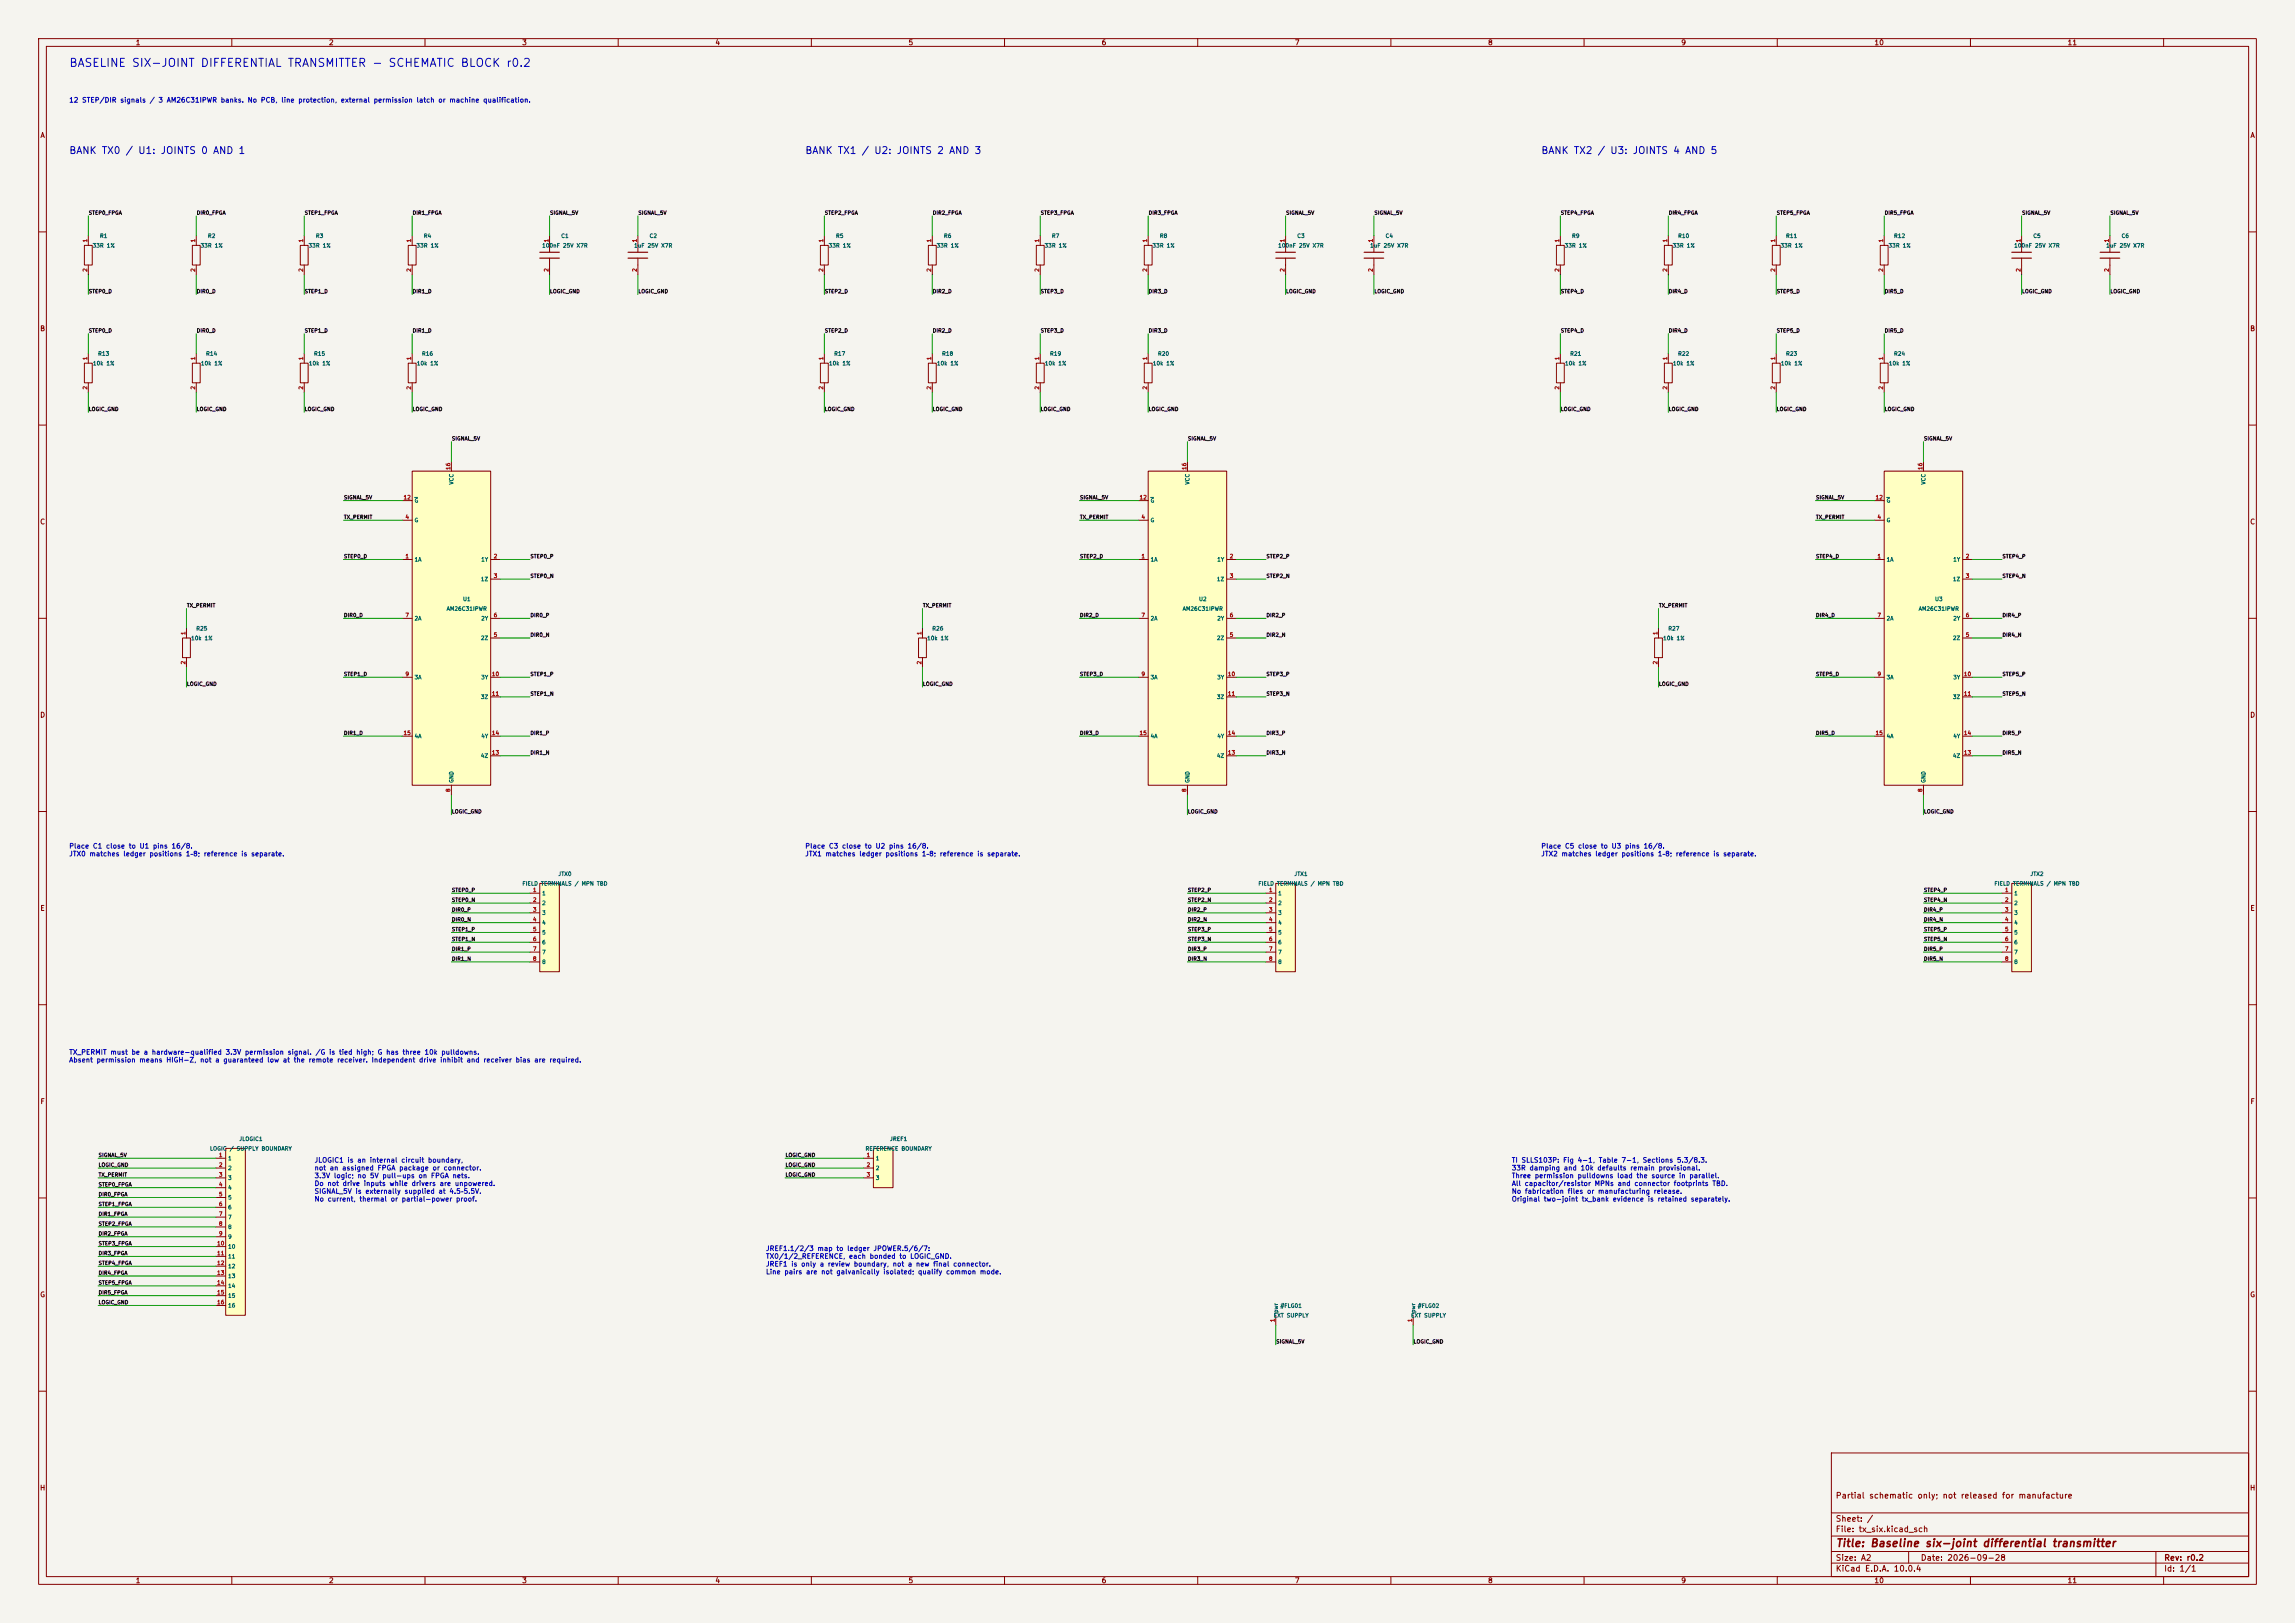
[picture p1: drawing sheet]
<svg xmlns="http://www.w3.org/2000/svg" width="594mm" height="420mm" viewBox="0 0 594 420" stroke-linecap="round" stroke-linejoin="round" font-family="sans-serif">
<defs><g id="words">
<text font-size="2.1" fill="#0000c2" x="17.8" y="17.8">BASELINE SIX-JOINT DIFFERENTIAL TRANSMITTER - SCHEMATIC BLOCK r0.2</text>
<text font-size="2" fill="#840000" x="475" y="400.8">Title: Baseline six-joint differential transmitter</text>
<g font-size="1.8" fill="#0000c2">
<text x="17.8" y="40.3">BANK TX0 / U1: JOINTS 0 AND 1</text>
<text x="208.3" y="40.3">BANK TX1 / U2: JOINTS 2 AND 3</text>
<text x="398.8" y="40.3">BANK TX2 / U3: JOINTS 4 AND 5</text>
</g>
<g font-size="1.5" fill="#840000">
<text x="475" y="388.1">Partial schematic only; not released for manufacture</text>
<text x="475" y="394.1">Sheet: /</text>
<text x="475" y="396.8">File: tx_six.kicad_sch</text>
<text x="475" y="407">KiCad E.D.A. 10.0.4</text>
<text x="475" y="404.2">Size: A2</text>
<text x="497" y="404.2">Date: 2026-09-28</text>
<text x="560" y="404.2">Rev: r0.2</text>
<text x="560" y="407">Id: 1/1</text>
</g>
<g font-size="1.3" fill="#840000">
<text x="35" y="12">1</text>
<text x="85" y="12">2</text>
<text x="135" y="12">3</text>
<text x="185" y="12">4</text>
<text x="235" y="12">5</text>
<text x="285" y="12">6</text>
<text x="335" y="12">7</text>
<text x="385" y="12">8</text>
<text x="435" y="12">9</text>
<text x="485" y="12">10</text>
<text x="535" y="12">11</text>
<text x="10.3" y="36">A</text>
<text x="582.3" y="36">A</text>
<text x="10.3" y="86">B</text>
<text x="582.3" y="86">B</text>
<text x="10.3" y="136">C</text>
<text x="582.3" y="136">C</text>
<text x="10.3" y="186">D</text>
<text x="582.3" y="186">D</text>
<text x="10.3" y="236">E</text>
<text x="582.3" y="236">E</text>
<text x="10.3" y="286">F</text>
<text x="582.3" y="286">F</text>
<text x="10.3" y="336">G</text>
<text x="582.3" y="336">G</text>
<text x="10.2" y="386">H</text>
<text x="582.2" y="386">H</text>
<text x="35" y="410">1</text>
<text x="85" y="410">2</text>
<text x="135" y="410">3</text>
<text x="185" y="410">4</text>
<text x="235" y="410">5</text>
<text x="285" y="410">6</text>
<text x="335" y="410">7</text>
<text x="385" y="410">8</text>
<text x="435" y="410">9</text>
<text x="485" y="410">10</text>
<text x="535" y="410">11</text>
</g>
<g font-size="1.3" fill="#0000c2">
<text x="17.8" y="26.8">12 STEP/DIR signals / 3 AM26C31IPWR banks. No PCB, line protection, external permission latch or machine qualification.</text>
<text x="17.8" y="219.9">Place C1 close to U1 pins 16/8.</text>
<text x="17.8" y="221.9">JTX0 matches ledger positions 1–8; reference is separate.</text>
<text x="208.3" y="219.9">Place C3 close to U2 pins 16/8.</text>
<text x="208.3" y="221.9">JTX1 matches ledger positions 1–8; reference is separate.</text>
<text x="398.8" y="219.9">Place C5 close to U3 pins 16/8.</text>
<text x="398.8" y="221.9">JTX2 matches ledger positions 1–8; reference is separate.</text>
<text x="17.8" y="273.2">TX_PERMIT must be a hardware-qualified 3.3V permission signal. /G is tied high; G has three 10k pulldowns.</text>
<text x="17.8" y="275.2">Absent permission means HIGH-Z, not a guaranteed low at the remote receiver. Independent drive inhibit and receiver bias are required.</text>
<text x="81.3" y="301.2">JLOGIC1 is an internal circuit boundary,</text>
<text x="81.3" y="303.2">not an assigned FPGA package or connector.</text>
<text x="81.3" y="305.2">3.3V logic; no 5V pull-ups on FPGA nets.</text>
<text x="391.2" y="301.2">TI SLLS103P: Fig 4-1, Table 7-1, Sections 5.3/8.3.</text>
<text x="391.2" y="303.2">33R damping and 10k defaults remain provisional.</text>
<text x="391.2" y="305.2">Three permission pulldowns load the source in parallel.</text>
<text x="81.3" y="307.2">Do not drive inputs while drivers are unpowered.</text>
<text x="81.3" y="309.2">SIGNAL_5V is externally supplied at 4.5–5.5V.</text>
<text x="81.3" y="311.2">No current, thermal or partial-power proof.</text>
<text x="391.2" y="307.2">All capacitor/resistor MPNs and connector footprints TBD.</text>
<text x="391.2" y="309.2">No fabrication files or manufacturing release.</text>
<text x="391.2" y="311.2">Original two-joint tx_bank evidence is retained separately.</text>
<text x="198.1" y="324">JREF1.1/2/3 map to ledger JPOWER.5/6/7:</text>
<text x="198.1" y="326">TX0/1/2_REFERENCE, each bonded to LOGIC_GND.</text>
<text x="198.1" y="328">JREF1 is only a review boundary, not a new final connector.</text>
<text x="198.1" y="330.1">Line pairs are not galvanically isolated; qualify common mode.</text>
</g>
<g font-size="1" fill="#0f0f0f">
<text x="22.9" y="55.8">STEP0_FPGA</text>
<text x="50.8" y="55.8">DIR0_FPGA</text>
<text x="78.7" y="55.8">STEP1_FPGA</text>
<text x="106.7" y="55.8">DIR1_FPGA</text>
<text x="142.2" y="55.8">SIGNAL_5V</text>
<text x="165.1" y="55.8">SIGNAL_5V</text>
<text x="213.4" y="55.8">STEP2_FPGA</text>
<text x="241.3" y="55.8">DIR2_FPGA</text>
<text x="269.2" y="55.8">STEP3_FPGA</text>
<text x="297.2" y="55.8">DIR3_FPGA</text>
<text x="332.7" y="55.8">SIGNAL_5V</text>
<text x="355.6" y="55.8">SIGNAL_5V</text>
<text x="403.9" y="55.8">STEP4_FPGA</text>
<text x="431.8" y="55.8">DIR4_FPGA</text>
<text x="459.7" y="55.8">STEP5_FPGA</text>
<text x="487.7" y="55.8">DIR5_FPGA</text>
<text x="523.2" y="55.8">SIGNAL_5V</text>
<text x="546.1" y="55.8">SIGNAL_5V</text>
<text x="22.9" y="76.1">STEP0_D</text>
<text x="50.8" y="76.1">DIR0_D</text>
<text x="78.7" y="76.1">STEP1_D</text>
<text x="106.7" y="76.1">DIR1_D</text>
<text x="142.2" y="76.1">LOGIC_GND</text>
<text x="165.1" y="76.1">LOGIC_GND</text>
<text x="213.4" y="76.1">STEP2_D</text>
<text x="241.3" y="76.1">DIR2_D</text>
<text x="269.2" y="76.1">STEP3_D</text>
<text x="297.2" y="76.1">DIR3_D</text>
<text x="332.7" y="76.1">LOGIC_GND</text>
<text x="355.6" y="76.1">LOGIC_GND</text>
<text x="403.9" y="76.1">STEP4_D</text>
<text x="431.8" y="76.1">DIR4_D</text>
<text x="459.7" y="76.1">STEP5_D</text>
<text x="487.7" y="76.1">DIR5_D</text>
<text x="523.2" y="76.1">LOGIC_GND</text>
<text x="546.1" y="76.1">LOGIC_GND</text>
<text x="22.9" y="86.3">STEP0_D</text>
<text x="50.8" y="86.3">DIR0_D</text>
<text x="78.7" y="86.3">STEP1_D</text>
<text x="106.7" y="86.3">DIR1_D</text>
<text x="213.4" y="86.3">STEP2_D</text>
<text x="241.3" y="86.3">DIR2_D</text>
<text x="269.2" y="86.3">STEP3_D</text>
<text x="297.2" y="86.3">DIR3_D</text>
<text x="403.9" y="86.3">STEP4_D</text>
<text x="431.8" y="86.3">DIR4_D</text>
<text x="459.7" y="86.3">STEP5_D</text>
<text x="487.7" y="86.3">DIR5_D</text>
<text x="22.9" y="106.6">LOGIC_GND</text>
<text x="50.8" y="106.6">LOGIC_GND</text>
<text x="78.7" y="106.6">LOGIC_GND</text>
<text x="106.7" y="106.6">LOGIC_GND</text>
<text x="213.4" y="106.6">LOGIC_GND</text>
<text x="241.3" y="106.6">LOGIC_GND</text>
<text x="269.2" y="106.6">LOGIC_GND</text>
<text x="297.2" y="106.6">LOGIC_GND</text>
<text x="403.9" y="106.6">LOGIC_GND</text>
<text x="431.8" y="106.6">LOGIC_GND</text>
<text x="459.7" y="106.6">LOGIC_GND</text>
<text x="487.7" y="106.6">LOGIC_GND</text>
<text x="116.8" y="114.2">SIGNAL_5V</text>
<text x="307.3" y="114.2">SIGNAL_5V</text>
<text x="497.8" y="114.2">SIGNAL_5V</text>
<text x="88.9" y="129.4">SIGNAL_5V</text>
<text x="279.4" y="129.4">SIGNAL_5V</text>
<text x="469.9" y="129.4">SIGNAL_5V</text>
<text x="88.9" y="134.5">TX_PERMIT</text>
<text x="279.4" y="134.5">TX_PERMIT</text>
<text x="469.9" y="134.5">TX_PERMIT</text>
<text x="88.9" y="144.7">STEP0_D</text>
<text x="137.2" y="144.7">STEP0_P</text>
<text x="137.2" y="149.8">STEP0_N</text>
<text x="279.4" y="144.7">STEP2_D</text>
<text x="327.7" y="144.7">STEP2_P</text>
<text x="327.7" y="149.8">STEP2_N</text>
<text x="469.9" y="144.7">STEP4_D</text>
<text x="518.2" y="144.7">STEP4_P</text>
<text x="518.2" y="149.8">STEP4_N</text>
<text x="48.3" y="157.4">TX_PERMIT</text>
<text x="88.9" y="159.9">DIR0_D</text>
<text x="137.2" y="159.9">DIR0_P</text>
<text x="238.8" y="157.4">TX_PERMIT</text>
<text x="279.4" y="159.9">DIR2_D</text>
<text x="327.7" y="159.9">DIR2_P</text>
<text x="429.3" y="157.4">TX_PERMIT</text>
<text x="469.9" y="159.9">DIR4_D</text>
<text x="518.2" y="159.9">DIR4_P</text>
<text x="137.2" y="165">DIR0_N</text>
<text x="327.7" y="165">DIR2_N</text>
<text x="518.2" y="165">DIR4_N</text>
<text x="48.3" y="177.7">LOGIC_GND</text>
<text x="88.9" y="175.2">STEP1_D</text>
<text x="137.2" y="175.2">STEP1_P</text>
<text x="238.8" y="177.7">LOGIC_GND</text>
<text x="279.4" y="175.2">STEP3_D</text>
<text x="327.7" y="175.2">STEP3_P</text>
<text x="429.3" y="177.7">LOGIC_GND</text>
<text x="469.9" y="175.2">STEP5_D</text>
<text x="518.2" y="175.2">STEP5_P</text>
<text x="137.2" y="180.2">STEP1_N</text>
<text x="327.7" y="180.2">STEP3_N</text>
<text x="518.2" y="180.2">STEP5_N</text>
<text x="88.9" y="190.4">DIR1_D</text>
<text x="137.2" y="190.4">DIR1_P</text>
<text x="279.4" y="190.4">DIR3_D</text>
<text x="327.7" y="190.4">DIR3_P</text>
<text x="469.9" y="190.4">DIR5_D</text>
<text x="518.2" y="190.4">DIR5_P</text>
<text x="137.2" y="195.5">DIR1_N</text>
<text x="327.7" y="195.5">DIR3_N</text>
<text x="518.2" y="195.5">DIR5_N</text>
<text x="116.8" y="210.7">LOGIC_GND</text>
<text x="307.3" y="210.7">LOGIC_GND</text>
<text x="497.8" y="210.7">LOGIC_GND</text>
<text x="116.8" y="231">STEP0_P</text>
<text x="116.8" y="233.6">STEP0_N</text>
<text x="307.3" y="233.6">STEP2_N</text>
<text x="307.3" y="231">STEP2_P</text>
<text x="497.8" y="231">STEP4_P</text>
<text x="497.8" y="233.6">STEP4_N</text>
<text x="116.8" y="236.1">DIR0_P</text>
<text x="116.8" y="238.7">DIR0_N</text>
<text x="307.3" y="236.1">DIR2_P</text>
<text x="307.3" y="238.7">DIR2_N</text>
<text x="497.8" y="236.1">DIR4_P</text>
<text x="497.8" y="238.7">DIR4_N</text>
<text x="116.8" y="241.2">STEP1_P</text>
<text x="116.8" y="243.7">STEP1_N</text>
<text x="307.3" y="241.2">STEP3_P</text>
<text x="307.3" y="243.7">STEP3_N</text>
<text x="497.8" y="241.2">STEP5_P</text>
<text x="497.8" y="243.7">STEP5_N</text>
<text x="116.8" y="246.3">DIR1_P</text>
<text x="116.8" y="248.8">DIR1_N</text>
<text x="307.3" y="246.3">DIR3_P</text>
<text x="307.3" y="248.8">DIR3_N</text>
<text x="497.8" y="246.3">DIR5_P</text>
<text x="497.8" y="248.8">DIR5_N</text>
<text x="25.4" y="299.6">SIGNAL_5V</text>
<text x="203.2" y="299.6">LOGIC_GND</text>
<text x="25.4" y="302.2">LOGIC_GND</text>
<text x="25.4" y="304.7">TX_PERMIT</text>
<text x="203.2" y="302.2">LOGIC_GND</text>
<text x="203.2" y="304.7">LOGIC_GND</text>
<text x="25.4" y="307.2">STEP0_FPGA</text>
<text x="25.4" y="309.8">DIR0_FPGA</text>
<text x="25.4" y="312.3">STEP1_FPGA</text>
<text x="25.4" y="314.9">DIR1_FPGA</text>
<text x="25.4" y="317.4">STEP2_FPGA</text>
<text x="25.4" y="319.9">DIR2_FPGA</text>
<text x="25.4" y="322.5">STEP3_FPGA</text>
<text x="25.4" y="325">DIR3_FPGA</text>
<text x="25.4" y="327.6">STEP4_FPGA</text>
<text x="25.4" y="330.1">DIR4_FPGA</text>
<text x="25.4" y="332.6">STEP5_FPGA</text>
<text x="25.4" y="335.2">DIR5_FPGA</text>
<text x="25.4" y="337.7">LOGIC_GND</text>
<text x="330.2" y="347.9">SIGNAL_5V</text>
<text x="365.8" y="347.9">LOGIC_GND</text>
</g>
<g font-size="1" fill="#a90000">
<text x="22.8" y="62.8" transform="rotate(-90 22.8 62.8)">1</text>
<text x="50.7" y="62.8" transform="rotate(-90 50.7 62.8)">1</text>
<text x="78.7" y="62.8" transform="rotate(-90 78.7 62.8)">1</text>
<text x="106.6" y="62.8" transform="rotate(-90 106.6 62.8)">1</text>
<text x="142.2" y="62.8" transform="rotate(-90 142.2 62.8)">1</text>
<text x="165" y="62.8" transform="rotate(-90 165 62.8)">1</text>
<text x="213.3" y="62.8" transform="rotate(-90 213.3 62.8)">1</text>
<text x="241.2" y="62.8" transform="rotate(-90 241.2 62.8)">1</text>
<text x="269.2" y="62.8" transform="rotate(-90 269.2 62.8)">1</text>
<text x="297.1" y="62.8" transform="rotate(-90 297.1 62.8)">1</text>
<text x="332.7" y="62.8" transform="rotate(-90 332.7 62.8)">1</text>
<text x="355.5" y="62.8" transform="rotate(-90 355.5 62.8)">1</text>
<text x="403.8" y="62.8" transform="rotate(-90 403.8 62.8)">1</text>
<text x="431.7" y="62.8" transform="rotate(-90 431.7 62.8)">1</text>
<text x="459.7" y="62.8" transform="rotate(-90 459.7 62.8)">1</text>
<text x="487.6" y="62.8" transform="rotate(-90 487.6 62.8)">1</text>
<text x="523.2" y="62.8" transform="rotate(-90 523.2 62.8)">1</text>
<text x="546" y="62.8" transform="rotate(-90 546 62.8)">1</text>
<text x="22.8" y="70.5" transform="rotate(-90 22.8 70.5)">2</text>
<text x="50.7" y="70.5" transform="rotate(-90 50.7 70.5)">2</text>
<text x="78.7" y="70.5" transform="rotate(-90 78.7 70.5)">2</text>
<text x="106.6" y="70.5" transform="rotate(-90 106.6 70.5)">2</text>
<text x="142.2" y="70.5" transform="rotate(-90 142.2 70.5)">2</text>
<text x="165" y="70.5" transform="rotate(-90 165 70.5)">2</text>
<text x="213.3" y="70.5" transform="rotate(-90 213.3 70.5)">2</text>
<text x="241.2" y="70.5" transform="rotate(-90 241.2 70.5)">2</text>
<text x="269.2" y="70.5" transform="rotate(-90 269.2 70.5)">2</text>
<text x="297.1" y="70.5" transform="rotate(-90 297.1 70.5)">2</text>
<text x="332.7" y="70.5" transform="rotate(-90 332.7 70.5)">2</text>
<text x="355.5" y="70.5" transform="rotate(-90 355.5 70.5)">2</text>
<text x="403.8" y="70.5" transform="rotate(-90 403.8 70.5)">2</text>
<text x="431.7" y="70.5" transform="rotate(-90 431.7 70.5)">2</text>
<text x="459.7" y="70.5" transform="rotate(-90 459.7 70.5)">2</text>
<text x="487.6" y="70.5" transform="rotate(-90 487.6 70.5)">2</text>
<text x="523.2" y="70.5" transform="rotate(-90 523.2 70.5)">2</text>
<text x="546" y="70.5" transform="rotate(-90 546 70.5)">2</text>
<text x="22.8" y="93.3" transform="rotate(-90 22.8 93.3)">1</text>
<text x="50.7" y="93.3" transform="rotate(-90 50.7 93.3)">1</text>
<text x="78.7" y="93.3" transform="rotate(-90 78.7 93.3)">1</text>
<text x="106.6" y="93.3" transform="rotate(-90 106.6 93.3)">1</text>
<text x="213.3" y="93.3" transform="rotate(-90 213.3 93.3)">1</text>
<text x="241.2" y="93.3" transform="rotate(-90 241.2 93.3)">1</text>
<text x="269.2" y="93.3" transform="rotate(-90 269.2 93.3)">1</text>
<text x="297.1" y="93.3" transform="rotate(-90 297.1 93.3)">1</text>
<text x="403.8" y="93.3" transform="rotate(-90 403.8 93.3)">1</text>
<text x="431.7" y="93.3" transform="rotate(-90 431.7 93.3)">1</text>
<text x="459.7" y="93.3" transform="rotate(-90 459.7 93.3)">1</text>
<text x="487.6" y="93.3" transform="rotate(-90 487.6 93.3)">1</text>
<text x="22.8" y="100.9" transform="rotate(-90 22.8 100.9)">2</text>
<text x="50.7" y="100.9" transform="rotate(-90 50.7 100.9)">2</text>
<text x="78.7" y="100.9" transform="rotate(-90 78.7 100.9)">2</text>
<text x="106.6" y="100.9" transform="rotate(-90 106.6 100.9)">2</text>
<text x="213.3" y="100.9" transform="rotate(-90 213.3 100.9)">2</text>
<text x="241.2" y="100.9" transform="rotate(-90 241.2 100.9)">2</text>
<text x="269.2" y="100.9" transform="rotate(-90 269.2 100.9)">2</text>
<text x="297.1" y="100.9" transform="rotate(-90 297.1 100.9)">2</text>
<text x="403.8" y="100.9" transform="rotate(-90 403.8 100.9)">2</text>
<text x="431.7" y="100.9" transform="rotate(-90 431.7 100.9)">2</text>
<text x="459.7" y="100.9" transform="rotate(-90 459.7 100.9)">2</text>
<text x="487.6" y="100.9" transform="rotate(-90 487.6 100.9)">2</text>
<text x="116.8" y="121.7" transform="rotate(-90 116.8 121.7)">16</text>
<text x="307.3" y="121.7" transform="rotate(-90 307.3 121.7)">16</text>
<text x="497.8" y="121.7" transform="rotate(-90 497.8 121.7)">16</text>
<text x="104.3" y="129.5">12</text>
<text x="294.8" y="129.5">12</text>
<text x="485.3" y="129.5">12</text>
<text x="104.8" y="134.5">4</text>
<text x="295.3" y="134.5">4</text>
<text x="485.8" y="134.5">4</text>
<text x="104.8" y="144.7">1</text>
<text x="127.7" y="144.7">2</text>
<text x="127.7" y="149.8">3</text>
<text x="295.3" y="144.7">1</text>
<text x="318.2" y="144.7">2</text>
<text x="318.2" y="149.8">3</text>
<text x="485.8" y="144.7">1</text>
<text x="508.7" y="144.7">2</text>
<text x="508.7" y="149.8">3</text>
<text x="104.8" y="159.9">7</text>
<text x="127.7" y="159.9">6</text>
<text x="295.3" y="159.9">7</text>
<text x="318.2" y="159.9">6</text>
<text x="485.8" y="159.9">7</text>
<text x="508.7" y="159.9">6</text>
<text x="48.2" y="164.4" transform="rotate(-90 48.2 164.4)">1</text>
<text x="127.7" y="165">5</text>
<text x="238.7" y="164.4" transform="rotate(-90 238.7 164.4)">1</text>
<text x="318.2" y="165">5</text>
<text x="429.2" y="164.4" transform="rotate(-90 429.2 164.4)">1</text>
<text x="508.7" y="165">5</text>
<text x="48.2" y="172.1" transform="rotate(-90 48.2 172.1)">2</text>
<text x="238.7" y="172.1" transform="rotate(-90 238.7 172.1)">2</text>
<text x="429.2" y="172.1" transform="rotate(-90 429.2 172.1)">2</text>
<text x="104.8" y="175.2">9</text>
<text x="127.2" y="175.2">10</text>
<text x="295.3" y="175.2">9</text>
<text x="317.7" y="175.2">10</text>
<text x="485.8" y="175.2">9</text>
<text x="508.2" y="175.2">10</text>
<text x="127.2" y="180.3">11</text>
<text x="317.7" y="180.3">11</text>
<text x="508.2" y="180.3">11</text>
<text x="104.3" y="190.4">15</text>
<text x="127.2" y="190.4">14</text>
<text x="294.8" y="190.4">15</text>
<text x="317.7" y="190.4">14</text>
<text x="485.3" y="190.4">15</text>
<text x="508.2" y="190.4">14</text>
<text x="127.2" y="195.5">13</text>
<text x="317.7" y="195.5">13</text>
<text x="508.2" y="195.5">13</text>
<text x="116.8" y="205.1" transform="rotate(-90 116.8 205.1)">8</text>
<text x="307.3" y="205.1" transform="rotate(-90 307.3 205.1)">8</text>
<text x="497.8" y="205.1" transform="rotate(-90 497.8 205.1)">8</text>
<text x="137.8" y="231.1">1</text>
<text x="137.8" y="233.6">2</text>
<text x="328.3" y="231.1">1</text>
<text x="328.3" y="233.6">2</text>
<text x="518.8" y="231.1">1</text>
<text x="518.8" y="233.6">2</text>
<text x="137.8" y="236.1">3</text>
<text x="137.8" y="238.7">4</text>
<text x="328.3" y="236.1">3</text>
<text x="328.3" y="238.7">4</text>
<text x="518.8" y="236.1">3</text>
<text x="518.8" y="238.7">4</text>
<text x="137.8" y="241.2">5</text>
<text x="137.8" y="243.8">6</text>
<text x="328.3" y="241.2">5</text>
<text x="328.3" y="243.8">6</text>
<text x="518.8" y="241.2">5</text>
<text x="518.8" y="243.8">6</text>
<text x="137.8" y="246.3">7</text>
<text x="137.8" y="248.8">8</text>
<text x="328.3" y="246.3">7</text>
<text x="328.3" y="248.8">8</text>
<text x="518.8" y="246.3">7</text>
<text x="518.8" y="248.8">8</text>
<text x="56.5" y="299.6">1</text>
<text x="224.2" y="299.6">1</text>
<text x="56.5" y="302.2">2</text>
<text x="56.5" y="304.7">3</text>
<text x="224.2" y="302.2">2</text>
<text x="224.2" y="304.7">3</text>
<text x="56.5" y="307.3">4</text>
<text x="56.5" y="309.8">5</text>
<text x="56.5" y="312.3">6</text>
<text x="56.5" y="314.9">7</text>
<text x="56.5" y="317.4">8</text>
<text x="56.1" y="322.5">10</text>
<text x="56.5" y="320">9</text>
<text x="56.1" y="325">11</text>
<text x="56.1" y="327.6">12</text>
<text x="56.1" y="330.1">13</text>
<text x="56.1" y="332.7">14</text>
<text x="56.1" y="335.2">15</text>
<text x="56.1" y="337.7">16</text>
<text x="330.1" y="342.2" transform="rotate(-90 330.1 342.2)">1</text>
<text x="365.7" y="342.2" transform="rotate(-90 365.7 342.2)">1</text>
</g>
<g font-size="1" fill="#006464">
<text x="23.9" y="64.3">33R 1%</text>
<text x="25.8" y="61.8">R1</text>
<text x="51.8" y="64.3">33R 1%</text>
<text x="53.7" y="61.8">R2</text>
<text x="79.7" y="64.3">33R 1%</text>
<text x="81.6" y="61.8">R3</text>
<text x="107.7" y="64.3">33R 1%</text>
<text x="109.6" y="61.8">R4</text>
<text x="140.2" y="64.3">100nF 25V X7R</text>
<text x="145.1" y="61.8">C1</text>
<text x="164" y="64.3">1uF 25V X7R</text>
<text x="168" y="61.8">C2</text>
<text x="214.4" y="64.3">33R 1%</text>
<text x="216.3" y="61.8">R5</text>
<text x="242.3" y="64.3">33R 1%</text>
<text x="244.2" y="61.8">R6</text>
<text x="270.2" y="64.3">33R 1%</text>
<text x="272.1" y="61.8">R7</text>
<text x="298.2" y="64.3">33R 1%</text>
<text x="300.1" y="61.8">R8</text>
<text x="330.7" y="64.3">100nF 25V X7R</text>
<text x="335.6" y="61.8">C3</text>
<text x="354.5" y="64.3">1uF 25V X7R</text>
<text x="358.5" y="61.8">C4</text>
<text x="404.9" y="64.3">33R 1%</text>
<text x="406.8" y="61.8">R9</text>
<text x="432.8" y="64.3">33R 1%</text>
<text x="434.2" y="61.8">R10</text>
<text x="460.7" y="64.3">33R 1%</text>
<text x="462.2" y="61.8">R11</text>
<text x="488.7" y="64.3">33R 1%</text>
<text x="490.1" y="61.8">R12</text>
<text x="521.2" y="64.3">100nF 25V X7R</text>
<text x="526.1" y="61.8">C5</text>
<text x="545" y="64.3">1uF 25V X7R</text>
<text x="549" y="61.8">C6</text>
<text x="23.9" y="94.8">10k 1%</text>
<text x="25.3" y="92.3">R13</text>
<text x="51.9" y="94.8">10k 1%</text>
<text x="53.2" y="92.3">R14</text>
<text x="79.8" y="94.8">10k 1%</text>
<text x="81.2" y="92.3">R15</text>
<text x="107.8" y="94.8">10k 1%</text>
<text x="109.1" y="92.3">R16</text>
<text x="214.4" y="94.8">10k 1%</text>
<text x="215.8" y="92.3">R17</text>
<text x="242.4" y="94.8">10k 1%</text>
<text x="243.7" y="92.3">R18</text>
<text x="270.3" y="94.8">10k 1%</text>
<text x="271.7" y="92.3">R19</text>
<text x="298.3" y="94.8">10k 1%</text>
<text x="299.6" y="92.3">R20</text>
<text x="404.9" y="94.8">10k 1%</text>
<text x="406.3" y="92.3">R21</text>
<text x="432.9" y="94.8">10k 1%</text>
<text x="434.2" y="92.3">R22</text>
<text x="460.8" y="94.8">10k 1%</text>
<text x="462.2" y="92.3">R23</text>
<text x="488.8" y="94.8">10k 1%</text>
<text x="490.1" y="92.3">R24</text>
<text x="117.6" y="125.5" transform="rotate(-90 117.6 125.5)">VCC</text>
<text x="308.1" y="125.5" transform="rotate(-90 308.1 125.5)">VCC</text>
<text x="498.6" y="125.5" transform="rotate(-90 498.6 125.5)">VCC</text>
<text x="107.2" y="130.3">G</text>
<text x="297.7" y="130.3">G</text>
<text x="488.2" y="130.3">G</text>
<text x="107.2" y="135.4">G</text>
<text x="297.7" y="135.4">G</text>
<text x="488.2" y="135.4">G</text>
<text x="107.2" y="145.5">1A</text>
<text x="124.4" y="145.5">1Y</text>
<text x="297.7" y="145.5">1A</text>
<text x="314.9" y="145.5">1Y</text>
<text x="488.2" y="145.5">1A</text>
<text x="505.4" y="145.5">1Y</text>
<text x="119.7" y="155.8">U1</text>
<text x="124.3" y="150.6">1Z</text>
<text x="310.2" y="155.8">U2</text>
<text x="314.8" y="150.6">1Z</text>
<text x="500.7" y="155.8">U3</text>
<text x="505.3" y="150.6">1Z</text>
<text x="107.2" y="160.8">2A</text>
<text x="115.5" y="158.3">AM26C31IPWR</text>
<text x="124.4" y="160.8">2Y</text>
<text x="297.7" y="160.8">2A</text>
<text x="306" y="158.3">AM26C31IPWR</text>
<text x="314.9" y="160.8">2Y</text>
<text x="488.2" y="160.8">2A</text>
<text x="496.5" y="158.3">AM26C31IPWR</text>
<text x="505.4" y="160.8">2Y</text>
<text x="49.3" y="165.9">10k 1%</text>
<text x="50.7" y="163.4">R25</text>
<text x="124.3" y="165.9">2Z</text>
<text x="239.8" y="165.9">10k 1%</text>
<text x="241.2" y="163.4">R26</text>
<text x="314.8" y="165.9">2Z</text>
<text x="430.3" y="165.9">10k 1%</text>
<text x="431.7" y="163.4">R27</text>
<text x="505.3" y="165.9">2Z</text>
<text x="107.2" y="176">3A</text>
<text x="124.4" y="176">3Y</text>
<text x="297.7" y="176">3A</text>
<text x="314.9" y="176">3Y</text>
<text x="488.2" y="176">3A</text>
<text x="505.4" y="176">3Y</text>
<text x="124.3" y="181.1">3Z</text>
<text x="314.8" y="181.1">3Z</text>
<text x="505.3" y="181.1">3Z</text>
<text x="107.2" y="191.3">4A</text>
<text x="124.4" y="191.3">4Y</text>
<text x="297.7" y="191.3">4A</text>
<text x="314.9" y="191.3">4Y</text>
<text x="488.2" y="191.3">4A</text>
<text x="505.4" y="191.3">4Y</text>
<text x="124.3" y="196.3">4Z</text>
<text x="314.8" y="196.3">4Z</text>
<text x="505.3" y="196.3">4Z</text>
<text x="117.6" y="202.7" transform="rotate(-90 117.6 202.7)">GND</text>
<text x="308.1" y="202.7" transform="rotate(-90 308.1 202.7)">GND</text>
<text x="498.6" y="202.7" transform="rotate(-90 498.6 202.7)">GND</text>
<text x="144.4" y="226.9">JTX0</text>
<text x="334.9" y="226.9">JTX1</text>
<text x="525.4" y="226.9">JTX2</text>
<text x="135.1" y="229.4">FIELD</text>
<text x="139.9" y="229.4">TERMINALS / MPN TBD</text>
<text x="140.2" y="231.9">1</text>
<text x="325.6" y="229.4">FIELD</text>
<text x="330.4" y="229.4">TERMINALS / MPN TBD</text>
<text x="330.7" y="231.9">1</text>
<text x="516.1" y="229.4">FIELD</text>
<text x="520.9" y="229.4">TERMINALS / MPN TBD</text>
<text x="521.2" y="231.9">1</text>
<text x="140.2" y="234.4">2</text>
<text x="140.2" y="237">3</text>
<text x="140.2" y="239.5">4</text>
<text x="330.7" y="234.4">2</text>
<text x="330.7" y="237">3</text>
<text x="330.7" y="239.5">4</text>
<text x="521.2" y="234.4">2</text>
<text x="521.2" y="237">3</text>
<text x="521.2" y="239.5">4</text>
<text x="140.2" y="242.1">5</text>
<text x="140.2" y="244.6">6</text>
<text x="330.7" y="242.1">5</text>
<text x="330.7" y="244.6">6</text>
<text x="521.2" y="242.1">5</text>
<text x="521.2" y="244.6">6</text>
<text x="140.2" y="247.1">7</text>
<text x="140.2" y="249.7">8</text>
<text x="330.7" y="247.1">7</text>
<text x="330.7" y="249.7">8</text>
<text x="521.2" y="247.1">7</text>
<text x="521.2" y="249.7">8</text>
<text x="54.2" y="298">LOGIC / SUPPLY BOUNDARY</text>
<text x="61.8" y="295.5">JLOGIC1</text>
<text x="223.9" y="298">REFERENCE BOUNDARY</text>
<text x="230.2" y="295.5">JREF1</text>
<text x="58.9" y="300.5">1</text>
<text x="58.9" y="303">2</text>
<text x="58.9" y="305.6">3</text>
<text x="226.6" y="300.5">1</text>
<text x="226.6" y="303">2</text>
<text x="226.6" y="305.6">3</text>
<text x="58.9" y="308.1">4</text>
<text x="58.9" y="310.6">5</text>
<text x="58.9" y="313.2">6</text>
<text x="58.9" y="315.7">7</text>
<text x="58.9" y="318.3">8</text>
<text x="58.9" y="320.8">9</text>
<text x="58.9" y="323.3">10</text>
<text x="58.9" y="325.9">11</text>
<text x="58.9" y="328.4">12</text>
<text x="58.9" y="331">13</text>
<text x="58.9" y="333.5">14</text>
<text x="58.9" y="336">15</text>
<text x="58.9" y="338.6">16</text>
<text x="329.5" y="341.2">EXT SUPPLY</text>
<text x="331" y="339.9" transform="rotate(-90 331 339.9)">pwr</text>
<text x="331.3" y="338.7">#FLG01</text>
<text x="365.1" y="341.2">EXT SUPPLY</text>
<text x="366.5" y="339.9" transform="rotate(-90 366.5 339.9)">pwr</text>
<text x="366.8" y="338.7">#FLG02</text>
</g>
</g></defs>
<path d="M0 0h594v420h-594z" fill="#f5f4ef" stroke="#f5f4ef" stroke-width=".26"/>
<g fill="none" stroke="#840000" stroke-width=".26">
<path d="M10 10h574v400h-574zM12 12h570v396h-570zM60 10v2M110 10v2M160 10v2M210 10v2M260 10v2M310 10v2M360 10v2M410 10v2M460 10v2M510 10v2"/>
<path d="M560 10v2M10 60h2M582 60h2M10 110h2M582 110h2M10 160h2M582 160h2M10 210h2M582 210h2M10 260h2M582 260h2M10 310h2"/>
<path d="M582 310h2M10 360h2M474 376h108v32h-108zM582 360h2M474 397.5h108M474 391.5h108M60 408v2M110 408v2M160 408v2M210 408v2M260 408v2M310 408v2"/>
<path d="M360 408v2M410 408v2M460 408v2M474 404.5h108M474 401.5h108M494 401.5v3M510 408v2M558 401.5v6.5M560 408v2"/>
</g>
<path d="M226.1 297.2h5v10.1h-5z" fill="#ffffc2"/>
<path d="M77.7 94h2.1v5.1h-2.1zM78.7 91.4v2.6M78.7 99.1v2.5M486.7 94h2v5.1h-2zM487.7 91.4v2.6M487.7 99.1v2.5M223.5 299.7h2.6M226.1 297.2h5v10.1h-5zM223.5 302.3h2.6M223.5 304.8h2.6" fill="none" stroke="#840000" stroke-width=".26"/>
<path d="M520.7 228.6h5.1v22.9h-5.1z" fill="#ffffc2"/>
<path d="M518.2 231.1h2.5M518.2 233.7h2.5M518.2 236.2h2.5M518.2 238.8h2.5M520.7 228.6h5.1v22.9h-5.1zM518.2 241.3h2.5M518.2 243.8h2.5M518.2 246.4h2.5M518.2 248.9h2.5" fill="none" stroke="#840000" stroke-width=".26"/>
<path d="M139.7 228.6h5.1v22.9h-5.1z" fill="#ffffc2"/>
<g fill="none" stroke="#840000" stroke-width=".26">
<path d="M49.8 63.5h2v5.1h-2zM50.8 61v2.5M50.8 68.6v2.5M77.7 63.5h2.1v5.1h-2.1zM78.7 61v2.5M78.7 68.6v2.5M240.3 63.5h2v5.1h-2zM241.3 61v2.5M241.3 68.6v2.5M268.2 63.5h2.1v5.1h-2.1zM269.2 61v2.5M269.2 68.6v2.5"/>
<path d="M296.2 63.5h2v5.1h-2zM297.2 61v2.5M297.2 68.6v2.5M430.8 63.5h2v5.1h-2zM431.8 61v2.5M431.8 68.6v2.5M458.7 63.5h2.1v5.1h-2.1zM459.7 61v2.5M459.7 68.6v2.5M523.2 61v4.3M523.2 66.8v4.3M21.8 94h2.1v5.1h-2.1z"/>
<path d="M22.9 91.4v2.6M22.9 99.1v2.5M49.8 94h2v5.1h-2zM50.8 91.4v2.6M50.8 99.1v2.5M212.3 94h2.1v5.1h-2.1zM213.4 91.4v2.6M213.4 99.1v2.5M402.8 94h2.1v5.1h-2.1zM403.9 91.4v2.6M403.9 99.1v2.5M430.8 94h2v5.1h-2z"/>
<path d="M431.8 91.4v2.6M431.8 99.1v2.5M458.7 94h2.1v5.1h-2.1zM459.7 91.4v2.6M459.7 99.1v2.5M237.7 165.1h2.1v5.1h-2.1zM238.8 162.6v2.5M238.8 170.2v2.5M137.2 231.1h2.5M137.2 233.7h2.5M137.2 236.2h2.5M137.2 238.8h2.5"/>
<path d="M139.7 228.6h5.1v22.9h-5.1zM137.2 241.3h2.5M137.2 243.8h2.5M137.2 246.4h2.5M137.2 248.9h2.5"/>
</g>
<path d="M520.7 65.3h5.1M520.7 66.8h5.1" fill="none" stroke="#840000" stroke-width=".3"/>
<path d="M330.2 228.6h5.1v22.9h-5.1z" fill="#ffffc2"/>
<g fill="none" stroke="#840000" stroke-width=".26">
<path d="M105.7 63.5h2v5.1h-2zM106.7 61v2.5M106.7 68.6v2.5M142.2 61v4.3M142.2 66.8v4.3M355.6 61v4.3M355.6 66.8v4.3M402.8 63.5h2.1v5.1h-2.1zM403.9 61v2.5M403.9 68.6v2.5M268.2 94h2.1v5.1h-2.1zM269.2 91.4v2.6"/>
<path d="M269.2 99.1v2.5M47.2 165.1h2.1v5.1h-2.1zM48.3 162.6v2.5M48.3 170.2v2.5M327.7 231.1h2.5M327.7 233.7h2.5M327.7 236.2h2.5M327.7 238.8h2.5M330.2 228.6h5.1v22.9h-5.1zM327.7 241.3h2.5M327.7 243.8h2.5M327.7 246.4h2.5"/>
<path d="M327.7 248.9h2.5"/>
</g>
<path d="M139.7 65.3h5.1M139.7 66.8h5.1M353.1 65.3h5M353.1 66.8h5" fill="none" stroke="#840000" stroke-width=".3"/>
<path d="M297.2 121.9h20.3v81.3h-20.3z" fill="#ffffc2"/>
<g fill="none" stroke="#840000" stroke-width=".26">
<path d="M21.8 63.5h2.1v5.1h-2.1zM22.9 61v2.5M22.9 68.6v2.5M165.1 61v4.3M165.1 66.8v4.3M240.3 94h2v5.1h-2zM241.3 91.4v2.6M241.3 99.1v2.5M296.2 94h2v5.1h-2zM297.2 91.4v2.6M297.2 99.1v2.5M307.3 119.4v2.5"/>
<path d="M294.6 134.6h2.6M294.6 129.5h2.6M297.2 121.9h20.3v81.3h-20.3zM294.6 144.8h2.6M317.5 144.8h2.5M317.5 149.9h2.5M294.6 160h2.6M294.6 175.3h2.6M317.5 165.1h2.5M317.5 160h2.5M317.5 175.3h2.5M294.6 190.5h2.6"/>
<path d="M317.5 180.3h2.5M317.5 195.6h2.5M317.5 190.5h2.5M307.3 203.2v2.5"/>
</g>
<path d="M297.8 128.7h.8" fill="none" stroke="#006464" stroke-width=".26"/>
<path d="M162.6 65.3h5M162.6 66.8h5" fill="none" stroke="#840000" stroke-width=".3"/>
<path d="M58.4 297.2h5.1v43.2h-5.1z" fill="#ffffc2"/>
<g fill="none" stroke="#840000" stroke-width=".26">
<path d="M332.7 61v4.3M332.7 66.8v4.3M486.7 63.5h2v5.1h-2zM487.7 61v2.5M487.7 68.6v2.5M546.1 61v4.3M546.1 66.8v4.3M105.7 94h2v5.1h-2zM106.7 91.4v2.6M106.7 99.1v2.5M428.2 165.1h2.1v5.1h-2.1zM429.3 162.6v2.5"/>
<path d="M429.3 170.2v2.5M55.9 299.7h2.5M58.4 297.2h5.1v43.2h-5.1zM55.9 302.3h2.5M55.9 304.8h2.5M55.9 307.3h2.5M55.9 309.9h2.5M55.9 312.4h2.5M55.9 315h2.5M55.9 317.5h2.5M55.9 320h2.5M55.9 322.6h2.5"/>
<path d="M55.9 325.1h2.5M55.9 327.7h2.5M55.9 330.2h2.5M55.9 332.7h2.5M55.9 335.3h2.5M55.9 337.8h2.5M330.2 340.4v2.5M365.8 340.4v2.5"/>
</g>
<path d="M330.2 65.3h5.1M330.2 66.8h5.1M543.6 65.3h5M543.6 66.8h5" fill="none" stroke="#840000" stroke-width=".3"/>
<path d="M106.7 121.9h20.3v81.3h-20.3z" fill="#ffffc2"/>
<g fill="none" stroke="#840000" stroke-width=".26">
<path d="M212.3 63.5h2.1v5.1h-2.1zM213.4 61v2.5M213.4 68.6v2.5M116.8 119.4v2.5M104.1 134.6h2.6M104.1 129.5h2.6M106.7 121.9h20.3v81.3h-20.3zM104.1 144.8h2.6M127 144.8h2.5M127 149.9h2.5M104.1 160h2.6M104.1 175.3h2.6"/>
<path d="M127 165.1h2.5M127 160h2.5M127 175.3h2.5M104.1 190.5h2.6M127 180.3h2.5M127 195.6h2.5M127 190.5h2.5M116.8 203.2v2.5"/>
</g>
<path d="M107.3 128.7h.8" fill="none" stroke="#006464" stroke-width=".26"/>
<path d="M487.7 121.9h20.3v81.3h-20.3z" fill="#ffffc2"/>
<g fill="none" stroke="#840000" stroke-width=".26">
<path d="M497.8 119.4v2.5M485.1 134.6h2.6M485.1 129.5h2.6M487.7 121.9h20.3v81.3h-20.3zM485.1 144.8h2.6M508 144.8h2.5M508 149.9h2.5M485.1 160h2.6M485.1 175.3h2.6M508 165.1h2.5M508 160h2.5M508 175.3h2.5"/>
<path d="M485.1 190.5h2.6M508 180.3h2.5M508 195.6h2.5M508 190.5h2.5M497.8 203.2v2.5"/>
</g>
<path d="M488.3 128.7h.8" fill="none" stroke="#006464" stroke-width=".26"/>
<g fill="none" stroke="#009600" stroke-width=".26">
<path d="M22.9 55.9v5.1M50.8 55.9v5.1M78.7 55.9v5.1M106.7 55.9v5.1M142.2 55.9v5.1M165.1 55.9v5.1M213.4 55.9v5.1M241.3 55.9v5.1M269.2 55.9v5.1M297.2 55.9v5.1M332.7 55.9v5.1M355.6 55.9v5.1"/>
<path d="M403.9 55.9v5.1M431.8 55.9v5.1M459.7 55.9v5.1M487.7 55.9v5.1M523.2 55.9v5.1M546.1 55.9v5.1M22.9 71.1v5.1M50.8 71.1v5.1M78.7 71.1v5.1M106.7 71.1v5.1M142.2 71.1v5.1M165.1 71.1v5.1"/>
<path d="M213.4 71.1v5.1M241.3 71.1v5.1M269.2 71.1v5.1M297.2 71.1v5.1M332.7 71.1v5.1M355.6 71.1v5.1M403.9 71.1v5.1M431.8 71.1v5.1M459.7 71.1v5.1M487.7 71.1v5.1M523.2 71.1v5.1M546.1 71.1v5.1"/>
<path d="M22.9 86.4v5M50.8 86.4v5M78.7 86.4v5M106.7 86.4v5M213.4 86.4v5M241.3 86.4v5M269.2 86.4v5M297.2 86.4v5M403.9 86.4v5M431.8 86.4v5M459.7 86.4v5M487.7 86.4v5"/>
<path d="M22.9 101.6v5.1M50.8 101.6v5.1M78.7 101.6v5.1M106.7 101.6v5.1M116.8 114.3v5.1M213.4 101.6v5.1M241.3 101.6v5.1M269.2 101.6v5.1M297.2 101.6v5.1M307.3 114.3v5.1M403.9 101.6v5.1M431.8 101.6v5.1"/>
<path d="M459.7 101.6v5.1M487.7 101.6v5.1M497.8 114.3v5.1M88.9 129.5h15.2M88.9 134.6h15.2M279.4 129.5h15.2M279.4 134.6h15.2M469.9 129.5h15.2M469.9 134.6h15.2M48.3 157.5v5.1M88.9 144.8h15.2M129.5 144.8h7.7"/>
<path d="M129.5 149.9h7.7M238.8 157.5v5.1M279.4 144.8h15.2M320 144.8h7.7M320 149.9h7.7M429.3 157.5v5.1M469.9 144.8h15.2M510.5 144.8h7.7M510.5 149.9h7.7M48.3 172.7v5.1M88.9 160h15.2M88.9 175.3h15.2"/>
<path d="M129.5 160h7.7M129.5 175.3h7.7M129.5 165.1h7.7M238.8 172.7v5.1M279.4 160h15.2M279.4 175.3h15.2M320 160h7.7M320 175.3h7.7M320 165.1h7.7M429.3 172.7v5.1M469.9 160h15.2M469.9 175.3h15.2"/>
<path d="M510.5 160h7.7M510.5 175.3h7.7M510.5 165.1h7.7M88.9 190.5h15.2M129.5 190.5h7.7M129.5 195.6h7.7M129.5 180.3h7.7M279.4 190.5h15.2M320 190.5h7.7M320 195.6h7.7M320 180.3h7.7M469.9 190.5h15.2"/>
<path d="M510.5 190.5h7.7M510.5 195.6h7.7M510.5 180.3h7.7M116.8 205.7v5.1M307.3 205.7v5.1M497.8 205.7v5.1M116.8 233.7h20.4M116.8 236.2h20.4M116.8 231.1h20.4M116.8 238.8h20.4M307.3 233.7h20.4M307.3 236.2h20.4"/>
<path d="M307.3 231.1h20.4M307.3 238.8h20.4M497.8 233.7h20.4M497.8 236.2h20.4M497.8 231.1h20.4M497.8 238.8h20.4M116.8 241.3h20.4M116.8 243.8h20.4M116.8 246.4h20.4M116.8 248.9h20.4M307.3 241.3h20.4M307.3 243.8h20.4"/>
<path d="M307.3 246.4h20.4M307.3 248.9h20.4M497.8 241.3h20.4M497.8 243.8h20.4M497.8 246.4h20.4M497.8 248.9h20.4M25.4 299.7h30.5M203.2 299.7h20.3M25.4 302.3h30.5M25.4 304.8h30.5M25.4 307.3h30.5M25.4 309.9h30.5"/>
<path d="M25.4 312.4h30.5M25.4 315h30.5M25.4 317.5h30.5M203.2 302.3h20.3M203.2 304.8h20.3M25.4 337.8h30.5M25.4 320h30.5M25.4 322.6h30.5M25.4 325.1h30.5M25.4 327.7h30.5M25.4 330.2h30.5M25.4 332.7h30.5"/>
<path d="M25.4 335.3h30.5M330.2 342.9v5.1M365.8 342.9v5.1"/>
</g>
<use href="#words"/>
</svg>
